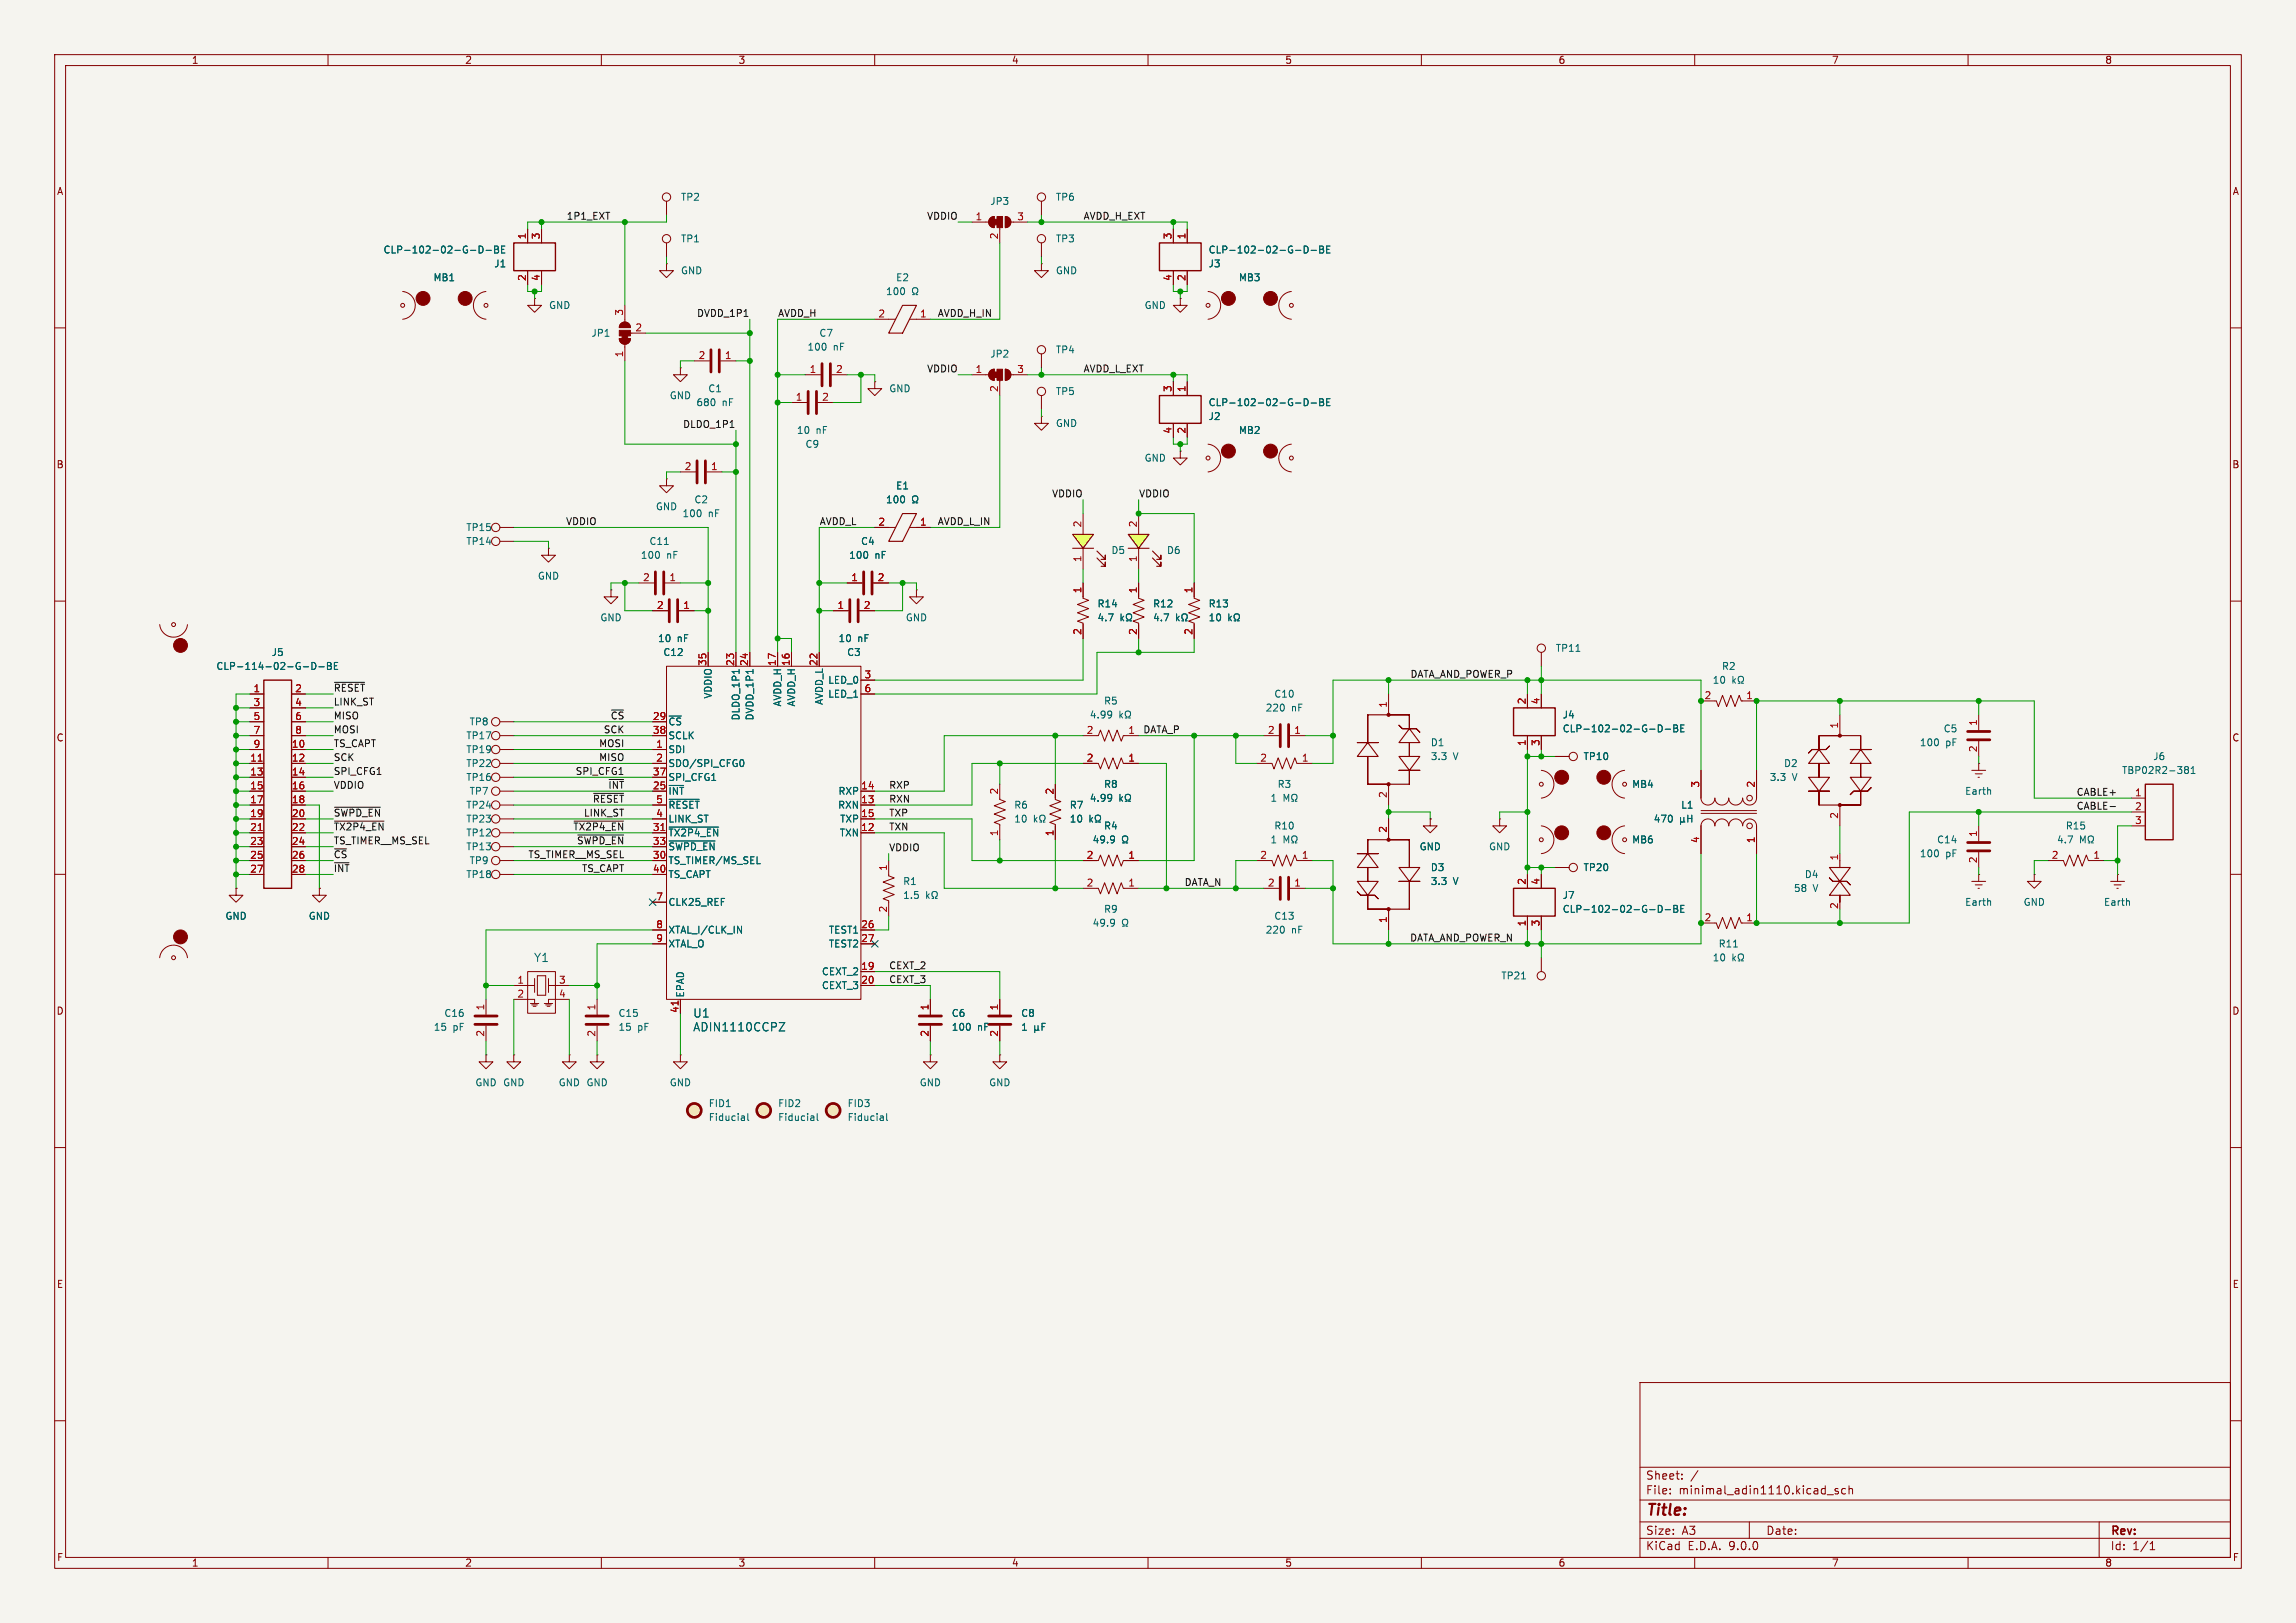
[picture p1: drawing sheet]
<svg xmlns="http://www.w3.org/2000/svg" width="420mm" height="297mm" viewBox="0 0 420 297" stroke-linecap="round" stroke-linejoin="round" font-family="sans-serif">
<defs><g id="words">
<text font-size="2.8" fill="#840000" x="301" y="277.9">Title:</text>
<g font-size="2.1" fill="#006464">
<text x="97.6" y="176.3">Y1</text>
<text x="126.7" y="186.4">U1</text>
<text x="126.7" y="189">ADIN1110CCPZ</text>
</g>
<g font-size="2.1" fill="#840000">
<text x="301" y="273.7">File:</text>
<text x="301" y="271">Sheet:</text>
<text x="307.1" y="273.7">minimal_adin1110.kicad_sch</text>
<text x="301" y="281.1">Size:</text>
<text x="307.6" y="281.1">A3</text>
<text x="323" y="281.1">Date:</text>
<text x="386" y="281.3">Rev:</text>
<text x="301" y="283.9">KiCad</text>
<text x="308.7" y="283.9">E.D.A.</text>
<text x="316.3" y="283.9">9.0.0</text>
<text x="386" y="283.9">Id:</text>
<text x="390.1" y="283.9">1/1</text>
</g>
<g font-size="1.8" fill="#840000">
<text x="35" y="11.9">1</text>
<text x="85" y="11.9">2</text>
<text x="135" y="11.9">3</text>
<text x="185" y="11.9">4</text>
<text x="235" y="11.9">5</text>
<text x="285" y="11.9">6</text>
<text x="335" y="11.9">7</text>
<text x="385" y="11.9">8</text>
<text x="10.3" y="35.9">A</text>
<text x="408.3" y="35.9">A</text>
<text x="10.3" y="85.9">B</text>
<text x="408.2" y="85.9">B</text>
<text x="10.3" y="135.9">C</text>
<text x="408.2" y="135.9">C</text>
<text x="10.3" y="185.9">D</text>
<text x="408.2" y="185.9">D</text>
<text x="10.3" y="235.9">E</text>
<text x="408.3" y="235.9">E</text>
<text x="10.3" y="285.9">F</text>
<text x="35" y="286.9">1</text>
<text x="85" y="286.9">2</text>
<text x="135" y="286.9">3</text>
<text x="185" y="286.9">4</text>
<text x="235" y="286.9">5</text>
<text x="285" y="286.9">6</text>
<text x="335" y="286.9">7</text>
<text x="385" y="286.9">8</text>
<text x="408.3" y="285.9">F</text>
</g>
<g font-size="1.8" fill="#0f0f0f">
<text x="103.6" y="40.3">1P1_EXT</text>
<text x="169.5" y="40.3">VDDIO</text>
<text x="198.1" y="40.3">AVDD_H_EXT</text>
<text x="127.4" y="58.1">DVDD_1P1</text>
<text x="142.2" y="58.1">AVDD_H</text>
<text x="171.4" y="58.1">AVDD_H_IN</text>
<text x="169.5" y="68.2">VDDIO</text>
<text x="198.1" y="68.2">AVDD_L_EXT</text>
<text x="124.9" y="78.4">DLDO_1P1</text>
<text x="192.4" y="91.1">VDDIO</text>
<text x="208.3" y="91.1">VDDIO</text>
<text x="103.5" y="96.2">VDDIO</text>
<text x="149.9" y="96.2">AVDD_L</text>
<text x="171.4" y="96.2">AVDD_L_IN</text>
<text x="257.9" y="124.1">DATA_AND_POWER_P</text>
<text x="61" y="129.2">LINK_ST</text>
<text x="61" y="126.7">~{RESET}</text>
<text x="61" y="131.7">MISO</text>
<text x="111.6" y="131.7">~{CS}</text>
<text x="61" y="134.3">MOSI</text>
<text x="61" y="136.8">TS_CAPT</text>
<text x="109.5" y="136.8">MOSI</text>
<text x="110.3" y="134.3">SCK</text>
<text x="209" y="134.3">DATA_P</text>
<text x="61" y="139.4">SCK</text>
<text x="61" y="141.9">SPI_CFG1</text>
<text x="105.2" y="141.9">SPI_CFG1</text>
<text x="109.5" y="139.4">MISO</text>
<text x="61" y="144.4">VDDIO</text>
<text x="61" y="149.5">~{SWPD_EN}</text>
<text x="106.7" y="149.5">LINK_ST</text>
<text x="108.4" y="147">~{RESET}</text>
<text x="111.2" y="144.4">~{INT}</text>
<text x="162.6" y="144.4">RXP</text>
<text x="162.6" y="147">RXN</text>
<text x="162.6" y="149.5">TXP</text>
<text x="379.8" y="145.7">CABLE+</text>
<text x="379.8" y="148.2">CABLE-</text>
<text x="61" y="152.1">~{TX2P4_EN}</text>
<text x="61" y="154.6">TS_TIMER__MS_SEL</text>
<text x="104.8" y="152.1">~{TX2P4_EN}</text>
<text x="105.4" y="154.6">~{SWPD_EN}</text>
<text x="162.6" y="152.1">TXN</text>
<text x="162.6" y="155.9">VDDIO</text>
<text x="61" y="157.1">~{CS}</text>
<text x="61" y="159.7">~{INT}</text>
<text x="96.6" y="157.1">TS_TIMER__MS_SEL</text>
<text x="106.4" y="159.7">TS_CAPT</text>
<text x="216.6" y="162.2">DATA_N</text>
<text x="257.8" y="172.4">DATA_AND_POWER_N</text>
<text x="162.6" y="177.5">CEXT_2</text>
<text x="162.6" y="180">CEXT_3</text>
</g>
<g font-size="1.8" fill="#006464">
<text x="124.5" y="36.9">TP2</text>
<text x="181.1" y="37.7">JP3</text>
<text x="193" y="36.9">TP6</text>
<text x="70.1" y="46.6">CLP-102-02-G-D-BE</text>
<text x="124.5" y="44.6">TP1</text>
<text x="193" y="44.6">TP3</text>
<text x="221" y="46.6">CLP-102-02-G-D-BE</text>
<text x="79.2" y="51.7">MB1</text>
<text x="90.3" y="49.1">J1</text>
<text x="124.5" y="50.4">GND</text>
<text x="163.8" y="51.7">E2</text>
<text x="193" y="50.4">GND</text>
<text x="221" y="49.1">J3</text>
<text x="226.5" y="51.7">MB3</text>
<text x="100.3" y="56.7">GND</text>
<text x="162" y="54.2">100</text>
<text x="209.3" y="56.7">GND</text>
<text x="108.1" y="61.8">JP1</text>
<text x="147.6" y="64.4">100</text>
<text x="149.8" y="61.8">C7</text>
<text x="152.4" y="64.4">nF</text>
<text x="181.1" y="65.6">JP2</text>
<text x="193" y="64.9">TP4</text>
<text x="129.5" y="72">C1</text>
<text x="162.6" y="72">GND</text>
<text x="122.4" y="73.3">GND</text>
<text x="127.3" y="74.5">680</text>
<text x="132.1" y="74.5">nF</text>
<text x="193" y="72.5">TP5</text>
<text x="221" y="77.1">J2</text>
<text x="221" y="74.5">CLP-102-02-G-D-BE</text>
<text x="145.7" y="79.6">10</text>
<text x="147.2" y="82.1">C9</text>
<text x="149.3" y="79.6">nF</text>
<text x="193" y="78.3">GND</text>
<text x="226.5" y="79.6">MB2</text>
<text x="163.8" y="89.8">E1</text>
<text x="209.3" y="84.7">GND</text>
<text x="119.9" y="93.6">GND</text>
<text x="124.8" y="94.8">100</text>
<text x="126.9" y="92.3">C2</text>
<text x="129.6" y="94.8">nF</text>
<text x="162" y="92.3">100</text>
<text x="85.2" y="99.9">TP14</text>
<text x="85.2" y="97.4">TP15</text>
<text x="118.7" y="99.9">C11</text>
<text x="157.4" y="99.9">C4</text>
<text x="203.2" y="101.6">D5</text>
<text x="213.4" y="101.6">D6</text>
<text x="98.3" y="106.3">GND</text>
<text x="117.1" y="102.5">100</text>
<text x="121.9" y="102.5">nF</text>
<text x="155.2" y="102.5">100</text>
<text x="160" y="102.5">nF</text>
<text x="109.7" y="113.9">GND</text>
<text x="165.6" y="113.9">GND</text>
<text x="200.7" y="113.9">4.7</text>
<text x="200.7" y="111.4">R14</text>
<text x="210.8" y="111.4">R12</text>
<text x="221" y="111.4">R13</text>
<text x="120.3" y="117.7">10</text>
<text x="123.9" y="117.7">nF</text>
<text x="153.3" y="117.7">10</text>
<text x="156.9" y="117.7">nF</text>
<text x="284.5" y="119.5">TP11</text>
<text x="39.5" y="122.8">CLP-114-02-G-D-BE</text>
<text x="49.6" y="120.2">J5</text>
<text x="121.2" y="120.2">C12</text>
<text x="151.4" y="125.3">LED_0</text>
<text x="154.9" y="120.2">C3</text>
<text x="313.2" y="125.3">10</text>
<text x="314.9" y="122.8">R2</text>
<text x="130.4" y="127.9" transform="rotate(-90 130.4 127.9)">VDDIO</text>
<text x="135.5" y="131.9" transform="rotate(-90 135.5 131.9)">DLDO_1P1</text>
<text x="138" y="131.9" transform="rotate(-90 138 131.9)">DVDD_1P1</text>
<text x="143.1" y="129.4" transform="rotate(-90 143.1 129.4)">AVDD_H</text>
<text x="145.6" y="129.4" transform="rotate(-90 145.6 129.4)">AVDD_H</text>
<text x="150.7" y="129.1" transform="rotate(-90 150.7 129.1)">AVDD_L</text>
<text x="151.4" y="127.9">LED_1</text>
<text x="199.3" y="131.7">4.99</text>
<text x="201.9" y="129.1">R5</text>
<text x="231.4" y="130.4">220</text>
<text x="233" y="127.9">C10</text>
<text x="236.2" y="130.4">nF</text>
<text x="285.8" y="131.7">J4</text>
<text x="85.2" y="135.5">TP17</text>
<text x="85.8" y="132.9">TP8</text>
<text x="122.2" y="132.9">~{CS}</text>
<text x="122.2" y="135.5">SCLK</text>
<text x="261.6" y="136.8">D1</text>
<text x="285.8" y="134.2">CLP-102-02-G-D-BE</text>
<text x="351.1" y="136.8">100</text>
<text x="355.4" y="134.2">C5</text>
<text x="355.9" y="136.8">pF</text>
<text x="85.2" y="138">TP19</text>
<text x="85.2" y="143.1">TP16</text>
<text x="85.2" y="140.6">TP22</text>
<text x="122.2" y="138">SDI</text>
<text x="122.2" y="140.6">SDO/SPI_CFG0</text>
<text x="122.2" y="143.1">SPI_CFG1</text>
<text x="261.6" y="139.3">3.3</text>
<text x="265.8" y="139.3">V</text>
<text x="289.6" y="139.3">TP10</text>
<text x="323.6" y="143.1">3.3</text>
<text x="326.2" y="140.6">D2</text>
<text x="327.8" y="143.1">V</text>
<text x="388.1" y="141.8">TBP02R2-381</text>
<text x="393.8" y="139.3">J6</text>
<text x="85.2" y="148.2">TP24</text>
<text x="85.8" y="145.6">TP7</text>
<text x="122.2" y="145.6">~{INT}</text>
<text x="122.2" y="148.2">~{RESET}</text>
<text x="153.2" y="148.2">RXN</text>
<text x="153.3" y="145.6">RXP</text>
<text x="185.4" y="148.2">R6</text>
<text x="195.6" y="148.2">R7</text>
<text x="199.3" y="146.9">4.99</text>
<text x="201.9" y="144.4">R8</text>
<text x="232.3" y="146.9">1</text>
<text x="233.6" y="144.4">R3</text>
<text x="298.5" y="144.4">MB4</text>
<text x="307.4" y="148.2">L1</text>
<text x="359.4" y="145.6">Earth</text>
<text x="85.2" y="155.8">TP13</text>
<text x="85.2" y="153.3">TP12</text>
<text x="85.2" y="150.7">TP23</text>
<text x="122.2" y="150.7">LINK_ST</text>
<text x="122.2" y="153.3">~{TX2P4_EN}</text>
<text x="122.2" y="155.8">~{SWPD_EN}</text>
<text x="153.5" y="153.3">TXN</text>
<text x="153.6" y="150.7">TXP</text>
<text x="185.4" y="150.7">10</text>
<text x="195.6" y="150.7">10</text>
<text x="199.8" y="154.5">49.9</text>
<text x="201.9" y="152">R4</text>
<text x="232.3" y="154.5">1</text>
<text x="233" y="152">R10</text>
<text x="259.6" y="155.8">GND</text>
<text x="272.3" y="155.8">GND</text>
<text x="298.5" y="154.5">MB6</text>
<text x="302.4" y="150.7">470</text>
<text x="354.2" y="154.5">C14</text>
<text x="376.2" y="154.5">4.7</text>
<text x="377.8" y="152">R15</text>
<text x="85.2" y="160.9">TP18</text>
<text x="85.8" y="158.3">TP9</text>
<text x="122.2" y="158.3">TS_TIMER/MS_SEL</text>
<text x="122.2" y="160.9">TS_CAPT</text>
<text x="261.6" y="159.6">D3</text>
<text x="289.6" y="159.6">TP20</text>
<text x="330" y="160.9">D4</text>
<text x="351.1" y="157.1">100</text>
<text x="355.9" y="157.1">pF</text>
<text x="122.2" y="166">CLK25_REF</text>
<text x="165.1" y="162.2">R1</text>
<text x="165.1" y="164.7">1.5</text>
<text x="201.9" y="167.2">R9</text>
<text x="261.6" y="162.2">3.3</text>
<text x="265.8" y="162.2">V</text>
<text x="285.8" y="164.7">J7</text>
<text x="285.8" y="167.2">CLP-102-02-G-D-BE</text>
<text x="328.1" y="163.4">58</text>
<text x="331.6" y="163.4">V</text>
<text x="359.4" y="166">Earth</text>
<text x="370.1" y="166">GND</text>
<text x="384.8" y="166">Earth</text>
<text x="41.1" y="168.5">GND</text>
<text x="56.4" y="168.5">GND</text>
<text x="122.2" y="171">XTAL_I/CLK_IN</text>
<text x="122.2" y="173.6">XTAL_O</text>
<text x="151.5" y="171">TEST1</text>
<text x="151.5" y="173.6">TEST2</text>
<text x="199.8" y="169.8">49.9</text>
<text x="231.4" y="171">220</text>
<text x="233" y="168.5">C13</text>
<text x="236.2" y="171">nF</text>
<text x="314.3" y="173.6">R11</text>
<text x="150.2" y="178.7">CEXT_2</text>
<text x="274.5" y="179.4">TP21</text>
<text x="313.2" y="176.1">10</text>
<text x="125.3" y="182.6" transform="rotate(-90 125.3 182.6)">EPAD</text>
<text x="150.2" y="181.2">CEXT_3</text>
<text x="79.3" y="188.8">15</text>
<text x="81.2" y="186.3">C16</text>
<text x="82.8" y="188.8">pF</text>
<text x="113" y="186.3">C15</text>
<text x="113" y="188.8">15</text>
<text x="116.6" y="188.8">pF</text>
<text x="174" y="186.3">C6</text>
<text x="174" y="188.8">100</text>
<text x="178.8" y="188.8">nF</text>
<text x="186.7" y="186.3">C8</text>
<text x="186.7" y="188.8">1</text>
<text x="86.9" y="199">GND GND</text>
<text x="102.1" y="199">GND GND</text>
<text x="122.4" y="199">GND</text>
<text x="129.5" y="202.8">FID1</text>
<text x="142.2" y="202.8">FID2</text>
<text x="154.9" y="202.8">FID3</text>
<text x="168.1" y="199">GND</text>
<text x="180.8" y="199">GND</text>
<text x="129.5" y="205.3">Fiducial</text>
<text x="142.2" y="205.3">Fiducial</text>
<text x="154.9" y="205.3">Fiducial</text>
</g>
<g font-size="1.8" fill="#a90000">
<text x="178.4" y="40.4">1</text>
<text x="186" y="40.4">3</text>
<text x="96.3" y="43.9" transform="rotate(-90 96.3 43.9)">1</text>
<text x="98.8" y="43.9" transform="rotate(-90 98.8 43.9)">3</text>
<text x="182.6" y="43.9" transform="rotate(-90 182.6 43.9)">2</text>
<text x="214.4" y="43.9" transform="rotate(-90 214.4 43.9)">3</text>
<text x="216.9" y="43.9" transform="rotate(-90 216.9 43.9)">1</text>
<text x="96.3" y="51.5" transform="rotate(-90 96.3 51.5)">2</text>
<text x="98.8" y="51.5" transform="rotate(-90 98.8 51.5)">4</text>
<text x="214.4" y="51.5" transform="rotate(-90 214.4 51.5)">4</text>
<text x="216.9" y="51.5" transform="rotate(-90 216.9 51.5)">2</text>
<text x="114" y="57.9" transform="rotate(-90 114 57.9)">3</text>
<text x="160.6" y="58.2">2</text>
<text x="168.2" y="58.2">1</text>
<text x="114" y="65.5" transform="rotate(-90 114 65.5)">1</text>
<text x="116.1" y="60.7">2</text>
<text x="127.7" y="65.8">2</text>
<text x="132.5" y="65.8">1</text>
<text x="148" y="68.3">1</text>
<text x="152.8" y="68.3">2</text>
<text x="178.4" y="68.3">1</text>
<text x="182.6" y="71.8" transform="rotate(-90 182.6 71.8)">2</text>
<text x="186" y="68.3">3</text>
<text x="214.4" y="71.8" transform="rotate(-90 214.4 71.8)">3</text>
<text x="216.9" y="71.8" transform="rotate(-90 216.9 71.8)">1</text>
<text x="145.5" y="73.4">1</text>
<text x="150.3" y="73.4">2</text>
<text x="214.4" y="79.4" transform="rotate(-90 214.4 79.4)">4</text>
<text x="216.9" y="79.4" transform="rotate(-90 216.9 79.4)">2</text>
<text x="125.2" y="86.1">2</text>
<text x="130" y="86.1">1</text>
<text x="160.6" y="96.3">2</text>
<text x="168.2" y="96.3">1</text>
<text x="197.9" y="96.6" transform="rotate(-90 197.9 96.6)">2</text>
<text x="208" y="96.6" transform="rotate(-90 208 96.6)">2</text>
<text x="117.5" y="106.4">2</text>
<text x="122.4" y="106.4">1</text>
<text x="155.6" y="106.4">1</text>
<text x="160.5" y="106.4">2</text>
<text x="197.9" y="102.9" transform="rotate(-90 197.9 102.9)">1</text>
<text x="208" y="102.9" transform="rotate(-90 208 102.9)">1</text>
<text x="120.1" y="111.5">2</text>
<text x="124.9" y="111.5">1</text>
<text x="153.1" y="111.5">1</text>
<text x="157.9" y="111.5">2</text>
<text x="197.9" y="108.7" transform="rotate(-90 197.9 108.7)">1</text>
<text x="208" y="108.7" transform="rotate(-90 208 108.7)">1</text>
<text x="218.2" y="108.7" transform="rotate(-90 218.2 108.7)">1</text>
<text x="197.9" y="116.3" transform="rotate(-90 197.9 116.3)">2</text>
<text x="208" y="116.3" transform="rotate(-90 208 116.3)">2</text>
<text x="218.2" y="116.3" transform="rotate(-90 218.2 116.3)">2</text>
<text x="129.3" y="122" transform="rotate(-90 129.3 122)">35</text>
<text x="134.4" y="122" transform="rotate(-90 134.4 122)">23</text>
<text x="136.9" y="122" transform="rotate(-90 136.9 122)">24</text>
<text x="142" y="122" transform="rotate(-90 142 122)">17</text>
<text x="144.5" y="122" transform="rotate(-90 144.5 122)">16</text>
<text x="149.6" y="122" transform="rotate(-90 149.6 122)">22</text>
<text x="158" y="124.2">3</text>
<text x="46.3" y="126.7">1</text>
<text x="46.3" y="129.3">3</text>
<text x="46.3" y="131.8">5</text>
<text x="53.9" y="126.7">2</text>
<text x="53.9" y="129.3">4</text>
<text x="53.9" y="131.8">6</text>
<text x="119.3" y="131.8">29</text>
<text x="158" y="126.7">6</text>
<text x="253.7" y="129.6" transform="rotate(-90 253.7 129.6)">1</text>
<text x="279.1" y="129" transform="rotate(-90 279.1 129)">2</text>
<text x="281.7" y="129" transform="rotate(-90 281.7 129)">4</text>
<text x="311.7" y="128">2</text>
<text x="319.3" y="128">1</text>
<text x="46.3" y="134.4">7</text>
<text x="46.3" y="136.9">9</text>
<text x="53.3" y="136.9">10</text>
<text x="53.9" y="134.4">8</text>
<text x="119.3" y="134.4">38</text>
<text x="119.9" y="136.9">1</text>
<text x="198.7" y="134.4">2</text>
<text x="206.3" y="134.4">1</text>
<text x="231.8" y="134.4">2</text>
<text x="236.7" y="134.4">1</text>
<text x="279.1" y="136.6" transform="rotate(-90 279.1 136.6)">1</text>
<text x="281.7" y="136.6" transform="rotate(-90 281.7 136.6)">3</text>
<text x="336.3" y="133.4" transform="rotate(-90 336.3 133.4)">1</text>
<text x="361.7" y="137.7" transform="rotate(-90 361.7 137.7)">2</text>
<text x="361.7" y="132.9" transform="rotate(-90 361.7 132.9)">1</text>
<text x="45.7" y="139.4">11</text>
<text x="45.7" y="142">13</text>
<text x="53.3" y="139.4">12</text>
<text x="53.3" y="142">14</text>
<text x="119.3" y="142">37</text>
<text x="119.9" y="139.4">2</text>
<text x="198.7" y="139.4">2</text>
<text x="206.3" y="139.4">1</text>
<text x="230.4" y="139.4">2</text>
<text x="238.1" y="139.4">1</text>
<text x="45.7" y="144.5">15</text>
<text x="45.7" y="147.1">17</text>
<text x="45.7" y="149.6">19</text>
<text x="53.3" y="144.5">16</text>
<text x="53.3" y="147.1">18</text>
<text x="53.3" y="149.6">20</text>
<text x="119.3" y="144.5">25</text>
<text x="119.9" y="147.1">5</text>
<text x="119.9" y="149.6">4</text>
<text x="157.4" y="144.5">14</text>
<text x="157.4" y="147.1">13</text>
<text x="157.4" y="149.6">15</text>
<text x="182.6" y="145.5" transform="rotate(-90 182.6 145.5)">2</text>
<text x="192.8" y="145.5" transform="rotate(-90 192.8 145.5)">2</text>
<text x="253.7" y="146.1" transform="rotate(-90 253.7 146.1)">2</text>
<text x="310.9" y="144.2" transform="rotate(-90 310.9 144.2)">3</text>
<text x="321.1" y="144.2" transform="rotate(-90 321.1 144.2)">2</text>
<text x="336.3" y="149.9" transform="rotate(-90 336.3 149.9)">2</text>
<text x="390.5" y="145.8">1</text>
<text x="390.5" y="148.3">2</text>
<text x="45.7" y="152.1">21</text>
<text x="45.7" y="154.7">23</text>
<text x="53.3" y="152.1">22</text>
<text x="53.3" y="154.7">24</text>
<text x="119.3" y="152.1">31</text>
<text x="119.3" y="154.7">33</text>
<text x="157.4" y="152.1">12</text>
<text x="182.6" y="153.1" transform="rotate(-90 182.6 153.1)">1</text>
<text x="192.8" y="153.1" transform="rotate(-90 192.8 153.1)">1</text>
<text x="253.7" y="152.5" transform="rotate(-90 253.7 152.5)">2</text>
<text x="310.9" y="154.4" transform="rotate(-90 310.9 154.4)">4</text>
<text x="321.1" y="154.4" transform="rotate(-90 321.1 154.4)">1</text>
<text x="361.7" y="153.2" transform="rotate(-90 361.7 153.2)">1</text>
<text x="390.5" y="150.9">3</text>
<text x="45.7" y="157.2">25</text>
<text x="45.7" y="159.8">27</text>
<text x="53.3" y="157.2">26</text>
<text x="53.3" y="159.8">28</text>
<text x="119.3" y="157.2">30</text>
<text x="119.3" y="159.8">40</text>
<text x="162.3" y="159.5" transform="rotate(-90 162.3 159.5)">1</text>
<text x="198.7" y="157.2">2</text>
<text x="206.3" y="157.2">1</text>
<text x="230.4" y="157.2">2</text>
<text x="238.1" y="157.2">1</text>
<text x="279.1" y="162" transform="rotate(-90 279.1 162)">2</text>
<text x="281.7" y="162" transform="rotate(-90 281.7 162)">4</text>
<text x="336.3" y="157.6" transform="rotate(-90 336.3 157.6)">1</text>
<text x="361.7" y="158.1" transform="rotate(-90 361.7 158.1)">2</text>
<text x="375.2" y="157.2">2</text>
<text x="382.8" y="157.2">1</text>
<text x="119.9" y="164.8">7</text>
<text x="162.3" y="167.1" transform="rotate(-90 162.3 167.1)">2</text>
<text x="198.7" y="162.3">2</text>
<text x="206.3" y="162.3">1</text>
<text x="231.8" y="162.3">2</text>
<text x="236.7" y="162.3">1</text>
<text x="336.3" y="166.4" transform="rotate(-90 336.3 166.4)">2</text>
<text x="119.9" y="169.9">8</text>
<text x="119.9" y="172.5">9</text>
<text x="157.4" y="169.9">26</text>
<text x="157.4" y="172.5">27</text>
<text x="253.7" y="169" transform="rotate(-90 253.7 169)">1</text>
<text x="279.1" y="169.6" transform="rotate(-90 279.1 169.6)">1</text>
<text x="281.7" y="169.6" transform="rotate(-90 281.7 169.6)">3</text>
<text x="311.7" y="168.7">2</text>
<text x="319.3" y="168.7">1</text>
<text x="157.4" y="177.5">19</text>
<text x="88.6" y="185" transform="rotate(-90 88.6 185)">1</text>
<text x="94.5" y="180.1">1</text>
<text x="94.5" y="182.6">2</text>
<text x="102.2" y="180.1">3</text>
<text x="102.2" y="182.6">4</text>
<text x="109" y="185" transform="rotate(-90 109 185)">1</text>
<text x="124.2" y="185.5" transform="rotate(-90 124.2 185.5)">41</text>
<text x="157.4" y="180.1">20</text>
<text x="169.9" y="185" transform="rotate(-90 169.9 185)">1</text>
<text x="182.6" y="185" transform="rotate(-90 182.6 185)">1</text>
<text x="88.6" y="189.8" transform="rotate(-90 88.6 189.8)">2</text>
<text x="109" y="189.8" transform="rotate(-90 109 189.8)">2</text>
<text x="169.9" y="189.8" transform="rotate(-90 169.9 189.8)">2</text>
<text x="182.6" y="189.8" transform="rotate(-90 182.6 189.8)">2</text>
</g>
</g></defs>
<path d="M0 0h420v297h-420z" fill="#f5f4ef" stroke="#f5f4ef" stroke-width=".18"/>
<g fill="none" stroke="#840000" stroke-width=".18">
<path d="M10 10h400v277h-400zM12 12h396v273h-396zM60 10v2M110 10v2M160 10v2M210 10v2M260 10v2M310 10v2M360 10v2M181.1 39.9l.8-.3v2.1a1.02 1.02 0 0 1-1-.7 1.02 1.02 0 0 1 .2-1.1zM183.9 39.6a1.02 1.02 0 0 1 1 1 1.02 1.02 0 0 1-1 1.1zM190.5 36.8v2.6"/>
<path d="M73.7 53.3a2.55 2.55 0 0 1 2.3 2.6 2.55 2.55 0 0 1-2.3 2.5M88.9 53.3a2.55 2.55 0 0 0-2.3 2.6 2.55 2.55 0 0 0 2.3 2.5M96.5 41.9v2.6M96.5 49.5v2.6M97.8 54.6v1.3h-1.3l1.3 1.3 1.3-1.3h-1.3M97.8 54.6h.1M99.1 41.9v2.6M99.1 49.5v2.6M113.6 59.2a1.02 1.02 0 0 1 1.1-.2 1.02 1.02 0 0 1 .6 .9h-2zM114.3 55.9v3M160 58.4h3.8M166.4 58.4h3.8"/>
<path d="M177.8 40.6h3M182.9 41.7v2.8M184.9 40.6h3.1M10 60h2M113.3 62h2a1.02 1.02 0 0 1-1 1 1.02 1.02 0 0 1-1-1zM114.3 63v3M115.3 61h2.8M124.5 67.3v1.3h1.2l-1.2 1.3-1.3-1.3h1.3M124.5 67.3h.1M144.8 73.7h2.8M147.3 68.6h2.8M149.6 73.7h2.8"/>
<path d="M152.1 68.6h2.8M160 69.9v1.2h-1.3l1.3 1.3 1.3-1.3h-1.3M160 69.9h.1M177.8 68.6h3M181.1 67.9l.8-.3v2a1.02 1.02 0 0 1-1-.6 1.02 1.02 0 0 1 .2-1.1zM182.9 69.6v2.8M183.9 67.6a1.02 1.02 0 0 1 1 1 1.02 1.02 0 0 1-1 1zM184.9 68.6h3.1M408 60h2M91.4 99.1h2.6M91.4 96.5h2.6M121.9 87.6v1.3h1.3l-1.3 1.3-1.3-1.3h1.3"/>
<path d="M121.9 87.6h.1M124.5 86.4h2.8M129.3 86.4h2.8M10 110h2M100.3 100.3v1.3h1.3l-1.3 1.3-1.2-1.3h1.2M100.3 100.3h.1M111.8 108v1.2h1.2l-1.2 1.3-1.3-1.3h1.3M111.8 108h.1M116.8 106.7h2.8M119.4 111.8h2.8M121.7 106.7h2.8M124.2 111.8h2.8"/>
<path d="M129.5 119.4v2.5M134.6 119.4v2.5M137.2 119.4v2.5M142.2 119.4v2.5M144.8 119.4v2.5M149.9 119.4v2.5M152.4 111.8h2.8M154.9 106.7h2.8M157.2 111.8h2.8M159.8 106.7h2.8M167.6 108v1.2h-1.2l1.2 1.3 1.3-1.3h-1.3M167.6 108h.1"/>
<path d="M198.1 106.7v2.8l1 .4-2 .7 2 .8-2 .7 2 .8-2 .8 1 .3v2.8M281.9 119.4v2.5M408 110h2M91.4 132.1h2.6M119.4 139.7h2.5M119.4 134.6h2.5M119.4 132.1h2.5M119.4 137.2h2.5M121.9 121.9h35.6v61h-35.6zM157.5 124.5h2.5M157.5 127h2.5M198.1 139.7h2.8l.4 1 .8-2 .7 2 .8-2 .7 2 .8-2 .4 1h2.8"/>
<path d="M198.1 134.6h2.8l.4-1 .8 2 .7-2 .8 2 .7-2 .8 2 .4-1h2.8M279.4 127v2.5M279.4 134.6v2.6M281.9 127v2.5M281.9 134.6v2.6M284.5 138.4h2.5M311.1 128.3h2.8l.4 1 .8-2 .7 2 .8-2 .8 2 .7-2 .4 1h2.8M10 160h2M91.4 154.9h2.6M91.4 152.4h2.6M91.4 144.8h2.6M91.4 149.9h2.6"/>
<path d="M91.4 147.3h2.6M91.4 157.5h2.6M119.4 154.9h2.5M119.4 152.4h2.5M119.4 144.8h2.5M119.4 149.9h2.5M119.4 147.3h2.5M119.4 142.2h2.5M119.4 157.5h2.5M157.5 152.4h2.5M157.5 144.8h2.5M157.5 149.9h2.5"/>
<path d="M157.5 147.3h2.5M182.9 143.5v2.8l1 .4-2 .7 2 .8-2 .8 2 .7-2 .8 1 .4v2.8M193 143.5v2.8l1.1 .4-2.1 .7 2.1 .8-2.1 .8 2.1 .7-2.1 .8 1 .4v2.8M198.1 157.5h2.8l.4-1 .8 2 .7-2 .8 2 .7-2 .8 2 .4-1h2.8M281.9 141a2.55 2.55 0 0 1 2.3 2.5 2.55 2.55 0 0 1-2.3 2.6M281.9 151.1a2.55 2.55 0 0 1 2.3 2.6 2.55 2.55 0 0 1-2.3 2.5M284.5 158.8h2.5M297.2 141a2.55 2.55 0 0 0-2.3 2.5 2.55 2.55 0 0 0 2.3 2.6M297.2 151.1a2.55 2.55 0 0 0-2.3 2.6 2.55 2.55 0 0 0 2.3 2.5M311.1 156.2v-5.1a1.27 1.27 0 0 1 1.3-1.2 1.27 1.27 0 0 1 1.3 1.2 1.27 1.27 0 0 1 1.3-1.2 1.27 1.27 0 0 1 1.2 1.2 1.27 1.27 0 0 1 1.3-1.2 1.27 1.27 0 0 1 1.3 1.2 1.27 1.27 0 0 1 1.2-1.2 1.27 1.27 0 0 1 1.3 1.2v5.1M311.1 141v5.1a1.27 1.27 0 0 0 1.3 1.2 1.27 1.27 0 0 0 1.3-1.2 1.27 1.27 0 0 0 1.3 1.2 1.27 1.27 0 0 0 1.2-1.2 1.27 1.27 0 0 0 1.3 1.2 1.27 1.27 0 0 0 1.3-1.2 1.27 1.27 0 0 0 1.2 1.2 1.27 1.27 0 0 0 1.3-1.2v-5.1M311.1 148.8h10.2"/>
<path d="M311.1 148.3h10.2M408 160h2M91.4 160h2.6M96.5 177.8h5.1v7.6h-5.1zM97.8 179.1v2.5M98.3 178.6h1.5v3.5h-1.5zM100.3 179.1v2.5M119.4 160h2.5M119.4 165.1h2.5M119.4 170.2h2.5M119.4 172.7h2.5M157.5 170.2h2.5"/>
<path d="M157.5 172.7h2.5M157.5 177.8h2.5M198.1 162.6h2.8l.4 1 .8-2.1 .7 2.1 .8-2.1 .7 2.1 .8-2.1 .4 1.1h2.8M279.4 160v2.6M279.4 167.6v2.6M281.9 160v2.6M281.9 167.6v2.6M281.9 175.3v2.5M311.1 168.9h2.8l.4 1 .8-2 .7 2 .8-2 .8 2 .7-2 .4 1h2.8M88.9 193v1.3h1.3l-1.3 1.3-1.3-1.3h1.3M88.9 193h.1M88.9 182.9v2.8"/>
<path d="M88.9 187.7v2.8M94 193v1.3h1.2l-1.2 1.3-1.3-1.3h1.3M94 193h.1M94 182.9h3.8v.7M94 180.3h3.8M97 183.6h1.6M97.3 183.9h1M97.5 184.2h.5M99.6 183.6h1.5M99.8 183.9h1M100.1 184.2h.5M100.3 180.3h3.8"/>
<path d="M104.1 193v1.3h1.3l-1.3 1.3-1.2-1.3h1.2M104.1 193h.1M104.1 182.9h-3.8v.7M109.2 182.9v2.8M109.2 187.7v2.8M124.5 182.9v2.5M157.5 180.3h2.5M182.9 182.9v2.8M182.9 187.7v2.8M10 210h2M408 210h2M300 253h108v32h-108z"/>
<path d="M10 260h2M300 278.5h108M300 274.5h108M300 268.5h108M305.5 273.2v.2M305.5 272.5v.1M307.7 270.5v.2M307.7 269.8v.1M310.6 269.1l-1.3 1.9M320 278.5v3M334.2 273.5h1.2M336.2 272.5l-.3-.1-.2 .2v.2l.5 .2v.3h-.5"/>
<path d="M337.6 272.5l-.4-.1-.3 .3v.4l.1 .2h.6M338.2 272.5l.2-.1 .4 .1 .1 .9M338.2 271.9v1.5M384 278.5v6.5M408 260h2M60 285v2M110 285v2M160 285v2M210 285v2M260 285v2M300 281.5h108M310 285v2"/>
<path d="M360 285v2M393.3 283.6h.9M393.3 282.5l.4-.4v1.5"/>
<circle cx="190.5" cy="36.1" r=".76"/>
<circle cx="73.7" cy="55.9" r=".36"/>
<circle cx="88.9" cy="55.9" r=".36"/>
<circle cx="90.7" cy="96.5" r=".76"/>
<circle cx="90.7" cy="99.1" r=".76"/>
<circle cx="281.9" cy="118.6" r=".76"/>
<circle cx="90.7" cy="132.1" r=".76"/>
<circle cx="287.8" cy="138.4" r=".76"/>
<circle cx="90.7" cy="149.9" r=".76"/>
<circle cx="90.7" cy="154.9" r=".76"/>
<circle cx="90.7" cy="152.4" r=".76"/>
<circle cx="90.7" cy="147.3" r=".76"/>
<circle cx="90.7" cy="157.5" r=".76"/>
<circle cx="90.7" cy="144.8" r=".76"/>
<circle cx="281.9" cy="143.5" r=".36"/>
<circle cx="281.9" cy="153.7" r=".36"/>
<circle cx="287.8" cy="158.7" r=".76"/>
<circle cx="297.2" cy="153.7" r=".36"/>
<circle cx="297.2" cy="143.5" r=".36"/>
<circle cx="320" cy="146.1" r=".51"/>
<circle cx="320" cy="151.1" r=".51"/>
<circle cx="90.7" cy="160" r=".76"/>
<circle cx="281.9" cy="178.6" r=".76"/>
</g>
<g fill="none" stroke="#006464" stroke-width=".18">
<path d="M86.1 45.8h.9M87.6 45a.64 .64 0 0 1 .8 .7 .64 .64 0 0 1-.8 .6zM88.9 45.8h1M90.5 45h.4l.2 .3-.2 .3 .2 .2 .1 .3-.2 .2h-.5zM90.5 45.6h.4M91.8 45.6h.4M92.4 45h-.6v1.3h.6M166.9 53.9h.3v-.2a.54 .54 0 0 1-.3-.8 .54 .54 0 0 1 .8-.2 .58 .58 0 0 1-.1 1v.2h.3M121.5 99.6h.8M205.1 112.3v1.3M205.2 113.1l.3 .5M205.5 112.8l-.4 .4"/>
<path d="M206 113.6h.3v-.2a.54 .54 0 0 1-.2-.8 .54 .54 0 0 1 .7-.2 .58 .58 0 0 1-.1 1v.2h.3M288.3 119.2h.7M135.2 122.5v.7M135.5 139.1l.1-.1a.68 .68 0 0 1 .5 .6 .68 .68 0 0 1-.5 .7l-.1-.1M137.7 122.5v.7M203.2 130.2l.2 .6-.2 .5M203.4 130.7l-.2 .1M204.9 130.1v1.3M205 130.9l.3 .5M205.3 130.5l-.4 .5M205.8 131.4h.3v-.3a.54 .54 0 0 1-.2-.7 .54 .54 0 0 1 .7-.2 .58 .58 0 0 1-.1 .9v.3h.3M301.8 133.4h.9"/>
<path d="M303.3 132.7a.64 .64 0 0 1 .8 .6 .64 .64 0 0 1-.8 .6zM304.6 133.4h1M306.2 132.7h.4l.2 .2-.2 .4 .2 .1 .1 .3-.2 .2h-.5zM306.2 133.3h.4M307.5 133.3h.4M308.1 132.7h-.6v1.2h.6M317 123.8v1.2M317.1 124.6l.4 .4M317.5 124.2l-.5 .5M318 125h.3v-.2a.54 .54 0 0 1-.3-.7 .54 .54 0 0 1 .7-.3 .58 .58 0 0 1-.1 1v.2h.3M122.4 146.3h5.5M122.4 151.4h9.1"/>
<path d="M122.4 153.9h8.4M138.5 158.1h.6M189.2 149.2v1.2M189.3 150l.4 .4M189.7 149.6l-.5 .5M190.2 150.4h.3v-.2a.54 .54 0 0 1-.3-.7 .54 .54 0 0 1 .8-.3 .58 .58 0 0 1-.1 1v.2h.3M199.4 149.2v1.2M199.5 150l.4 .4M199.9 149.6l-.5 .5M200.3 150.4h.4v-.2a.54 .54 0 0 1-.3-.7 .54 .54 0 0 1 .7-.3 .58 .58 0 0 1-.1 1v.2h.3M203.2 145.4l.2 .7-.2 .4M203.4 145.9l-.2 .2"/>
<path d="M203.7 153l.2 .7-.2 .4M203.9 153.5l-.2 .2M204.9 145.4v1.2M205 146.1l.3 .5M205.3 154.2h.3v-.2a.54 .54 0 0 1-.3-.7 .54 .54 0 0 1 .8-.3 .58 .58 0 0 1-.1 1v.2h.3M205.3 145.8l-.4 .5M205.8 146.6h.3v-.2a.54 .54 0 0 1-.2-.8 .54 .54 0 0 1 .7-.2 .58 .58 0 0 1-.1 1v.2h.3M307.4 150.3l.2 .1h.2l.2-.1M307.4 149.6v1.3M308 150.3l.2 .1M308 149.6v.7M308.7 149.2v1.2"/>
<path d="M308.7 149.8h.8M309.5 149.2v1.2M134.9 169.5l.7 1.3v-1.3M203.7 168.3l.2 .6-.2 .5M203.9 168.8l-.2 .1M205.3 169.5h.3v-.3a.54 .54 0 0 1-.3-.7 .54 .54 0 0 1 .8-.2 .58 .58 0 0 1-.1 .9v.3h.3M278.3 179.1h.7M301.8 166.5h.9M303.3 165.7a.64 .64 0 0 1 .8 .6 .64 .64 0 0 1-.8 .6zM304.6 166.5h1M306.2 165.7h.4l.2 .2-.2 .4 .2 .1 .1 .3-.2 .2h-.5zM306.2 166.3h.4"/>
<path d="M307.5 166.3h.4M308.1 165.7h-.6v1.2h.6M317 174.6v1.2M317.1 175.4l.4 .4M317.1 173.3h.7M317.5 175l-.5 .5M318 175.8h.3v-.2a.54 .54 0 0 1-.3-.7 .54 .54 0 0 1 .7-.3 .58 .58 0 0 1-.1 1v.2h.3M142.5 187.1h1.1l-1.1 1.6h1.1M189.3 187.7v1.3M189.3 188.4l.2 .1h.2l.2-.1M189.9 188.4l.2 .1M189.9 187.7v.7"/>
<path d="M190.6 187.9h.4M191.2 187.3h-.6v1.2"/>
</g>
<g fill="none" stroke="#840000" stroke-width=".51">
<path d="M147.8 71.6v4.1M149.4 71.6v4.1M150.4 66.5v4.1M151.9 66.5v4.1M127.5 84.3v4.1M129 84.3v4.1M119.9 104.6v4.1M121.4 104.6v4.1M122.4 109.7v4.1M124 109.7v4.1M155.4 109.7v4.1M157 109.7v4.1"/>
<path d="M158 104.6v4.1M159.5 104.6v4.1M86.9 185.9h4M86.9 187.5h4M107.2 185.9h4.1M107.2 187.5h4.1M180.8 185.9h4.1M180.8 187.5h4.1"/>
</g>
<g fill="#840000" stroke="#840000" stroke-width=".18">
<path d="M181.6 68.1h1v1h-1z"/>
<path d="M181.1 67.9l.8-.3v2a1.02 1.02 0 0 1-1-.6 1.02 1.02 0 0 1 .2-1.1z"/>
<path d="M182.4 67.6h1v2h-1z"/>
<path d="M183.9 67.6a1.02 1.02 0 0 1 1 1 1.02 1.02 0 0 1-1 1z"/>
<path d="M113.8 61.2h1v1h-1z"/>
<path d="M113.3 62h2a1.02 1.02 0 0 1-1 1 1.02 1.02 0 0 1-1-1z"/>
<path d="M113.3 60.5h2v1h-2z"/>
<path d="M113.6 59.2a1.02 1.02 0 0 1 1.1-.2 1.02 1.02 0 0 1 .6 .9h-2z"/>
<path d="M181.6 40.1h1v1h-1z"/>
<path d="M181.1 39.9l.8-.3v2.1a1.02 1.02 0 0 1-1-.7 1.02 1.02 0 0 1 .2-1.1z"/>
<path d="M182.4 39.6h1v2.1h-1z"/>
<path d="M183.9 39.6a1.02 1.02 0 0 1 1 1 1.02 1.02 0 0 1-1 1.1z"/>
<circle cx="285.7" cy="142.2" r="1.27"/>
<circle cx="293.4" cy="142.2" r="1.27"/>
<circle cx="285.7" cy="152.4" r="1.27"/>
<circle cx="293.4" cy="152.4" r="1.27"/>
<circle cx="77.4" cy="54.6" r="1.27"/>
<circle cx="85.1" cy="54.6" r="1.27"/>
</g>
<path d="M94 44.5h7.6v5h-7.6zM276.9 129.5h7.6v5.1h-7.6zM276.9 162.6h7.6v5h-7.6z" fill="none" stroke="#840000" stroke-width=".25"/>
<path d="M120.9 152h.7M124 183.2v.7" fill="none" stroke="#a90000" stroke-width=".18"/>
<path d="M165.1 55.9h2.5l-2.5 5.1h-2.5z" fill="none" stroke="#840000" stroke-width=".2"/>
<path d="M196.2 97.8h3.8l-1.9 2.5h1.9h-3.8h1.9z" fill="#cf0"/>
<path d="M165.1 94h2.5l-2.5 5.1h-2.5zM196.2 100.3h1.9l-1.9-2.5h3.8l-1.9 2.5h1.9M200.7 100.8l1.5 1.6v-.8v.8h-.8M200.7 102.1l1.5 1.5v-.7v.7h-.8" fill="none" stroke="#840000" stroke-width=".2"/>
<path d="M160 96.5h3.8M166.4 96.5h3.8M198.1 94v3.8M198.1 100.3v3.8M208.3 106.7v2.8l1 .4-2 .7 2 .8-2 .7 2 .8-2 .8 1 .3v2.8" fill="none" stroke="#840000" stroke-width=".18"/>
<path d="M166.9 92h.3v-.2a.54 .54 0 0 1-.3-.8 .54 .54 0 0 1 .8-.2 .58 .58 0 0 1-.1 1v.2h.3M211.5 112.3l-.3 .9h.8M211.8 112.8v.8M212.4 113.5v.1M212.9 112.3h.9l-.6 1.3M215.2 112.3v1.3M215.3 113.1l.4 .5M215.7 112.8l-.5 .4M216.2 113.6h.3v-.2a.54 .54 0 0 1-.3-.8 .54 .54 0 0 1 .8-.2 .58 .58 0 0 1-.1 1v.2h.3" fill="none" stroke="#006464" stroke-width=".18"/>
<path d="M206.4 97.8h3.8l-1.9 2.5h1.9h-3.8h1.9z" fill="#cf0"/>
<path d="M206.4 100.3h1.9l-1.9-2.5h3.8l-1.9 2.5h1.9M210.8 100.8l1.5 1.6v-.8v.8h-.7M210.8 102.1l1.5 1.5v-.7v.7h-.7M250.2 130.8v5.1h1.9h-1.9l1.9 2.5h-1.9v5.1h3.8h-3.8v-5.1h-1.9l1.9-2.5h-1.9h1.9v-5.1h3.8M336.5 134.6h3.9v2.6h1.9h-1.9l1.9 2.5h-1.9v2.5h1.9l-1.9 2.6h1.2l.7-.7-.7 .7h-1.2v2.5h-3.9h3.9v-2.5h-1.3l-.6 .6 .6-.6h1.3l-1.9-2.6h1.9v-2.5h-1.9l1.9-2.5h-1.9h1.9v-2.6M250.2 153.7v2.5h1.9h-1.9l1.9 2.6h-1.9v2.5h1.9l-1.9 2.5h1.3l.6 .7-.6-.7h-1.3v2.6h3.8h-3.8v-2.6h-1.3l-.6-.6 .6 .6h1.3l-1.9-2.5h1.9v-2.5h-1.9l1.9-2.6h-1.9h1.9v-2.5h3.8M254 143.5h3.8v-2.5h1.9h-1.9l1.9-2.6h-1.9v-2.5h1.9l-1.9-2.5h1.3l.6 .6-.6-.6h-1.3v-2.6h-3.8h3.8v2.6h-1.3l-.6-.7 .6 .7h1.3l-1.9 2.5h1.9v2.5h-1.9l1.9 2.6h-1.9h1.9v2.5M332.7 147.3v-2.5h1.9h-1.9l1.9-2.6h-1.9v-2.5h1.9l-1.9-2.5h1.3l.6-.7-.6 .7h-1.3v-2.6h3.8h-3.8v2.6h-1.2l-.7 .6 .7-.6h1.2l-1.9 2.5h1.9v2.5h-1.9l1.9 2.6h-1.9h1.9v2.5h3.8M336.5 157.5v1.3h2l-2 2.5h1.3l.7 .6-.7-.6h-1.3l2 2.5h-2v1.3v-1.3h-1.9l1.9-2.5h-1.2l-.7-.6 .7 .6h1.2l-1.9-2.5h1.9M254 166.4h3.8v-5.1h1.9h-1.9l1.9-2.5h-1.9v-5.1h-3.8h3.8v5.1h-1.9l1.9 2.5h-1.9h1.9v5.1" fill="none" stroke="#840000" stroke-width=".2"/>
<g fill="none" stroke="#840000" stroke-width=".18">
<path d="M121.9 36.8v2.6M96.5 41.9v2.6M96.5 49.5v2.6M99.1 41.9v2.6M99.1 49.5v2.6M121.9 48.3v1.2h-1.3l1.3 1.3 1.3-1.3h-1.3M121.9 48.3h.1M121.9 44.5v2.5M190.5 48.3v1.2h-1.3l1.3 1.3 1.3-1.3h-1.3M190.5 48.3h.1M190.5 44.5v2.5M214.6 41.9v2.6"/>
<path d="M214.6 49.5v2.6M215.9 54.6v1.3h1.3l-1.3 1.3-1.3-1.3h1.3M215.9 54.6h.1M217.2 41.9v2.6M217.2 49.5v2.6M221 53.3a2.55 2.55 0 0 1 2.3 2.6 2.55 2.55 0 0 1-2.3 2.5M236.2 53.3a2.55 2.55 0 0 0-2.3 2.6 2.55 2.55 0 0 0 2.3 2.5M127 66h2.8M131.8 66h2.8M190.5 76.2v1.3h-1.3l1.3 1.2 1.3-1.2h-1.3M190.5 76.2h.1M190.5 64.8v2.5"/>
<path d="M190.5 72.4v2.5M214.6 69.9v2.5M214.6 77.5v2.5M217.2 69.9v2.5M217.2 77.5v2.5M160 96.5h2.6M167.6 96.5h2.6M208.3 94v3.8M215.9 82.6v1.2h1.3l-1.3 1.3-1.3-1.3h1.3M215.9 82.6h.1M221 81.3a2.55 2.55 0 0 1 2.3 2.5 2.55 2.55 0 0 1-2.3 2.6M236.2 81.3a2.55 2.55 0 0 0-2.3 2.5 2.55 2.55 0 0 0 2.3 2.6"/>
<path d="M29.2 114.3a2.55 2.55 0 0 0 2.5 2.3 2.55 2.55 0 0 0 2.6-2.3M119.4 111.8h2.8M124.2 111.8h2.8M129.5 119.4v2.5M134.6 119.4v2.5M137.2 119.4v2.5M142.2 119.4v2.5M144.8 119.4v2.5M149.9 119.4v2.5M152.4 111.8h2.8M154.9 106.7h2.8M157.2 111.8h2.8"/>
<path d="M159.8 106.7h2.8M198.1 106.7v2.5M198.1 114.3v2.5M208.3 100.3v3.8M208.3 106.7v2.5M208.3 114.3v2.5M218.4 106.7v2.8l1.1 .4-2.1 .7 2.1 .8-2.1 .7 2.1 .8-2.1 .8 1 .3v2.8M45.7 134.6h2.6M45.7 137.2h2.6M45.7 139.7h2.6M45.7 127h2.6M45.7 129.5h2.6"/>
<path d="M45.7 132.1h2.6M53.3 134.6h2.6M53.3 137.2h2.6M53.3 139.7h2.6M53.3 127h2.6M53.3 129.5h2.6M53.3 132.1h2.6M91.4 134.6h2.6M91.4 137.2h2.6M91.4 139.7h2.6M119.4 134.6h2.5M119.4 137.2h2.5"/>
<path d="M119.4 139.7h2.5M119.4 132.1h2.5M157.5 127h2.5M157.5 124.5h2.5M198.1 139.7h2.6M205.7 139.7h2.6M229.9 139.7h2.8l.3 1 .8-2 .8 2 .7-2 .8 2 .8-2 .3 1h2.8M231.1 134.6h2.8M236 134.6h2.8M254 127v3.8M279.4 127v2.5M279.4 134.6v2.6"/>
<path d="M281.9 127v2.5M281.9 134.6v2.6M284.5 138.4h2.5M336.5 130.8v3.8M361.9 139.7h.1M361.9 130.8v2.8M361.9 135.6v2.8M361.9 139.7v1.3M45.7 142.2h2.6M45.7 157.5h2.6M45.7 144.8h2.6M45.7 147.3h2.6"/>
<path d="M45.7 149.9h2.6M45.7 152.4h2.6M45.7 154.9h2.6M53.3 142.2h2.6M53.3 157.5h2.6M53.3 144.8h2.6M53.3 147.3h2.6M53.3 149.9h2.6M53.3 152.4h2.6M53.3 154.9h2.6M91.4 142.2h2.6M119.4 142.2h2.5"/>
<path d="M119.4 157.5h2.5M119.4 144.8h2.5M119.4 147.3h2.5M119.4 149.9h2.5M119.4 152.4h2.5M119.4 154.9h2.5M157.5 144.8h2.5M157.5 147.3h2.5M157.5 149.9h2.5M157.5 152.4h2.5M162.6 157.5v2.8l1 .4-2.1 .7 2.1 .8-2.1 .7 2.1 .8-2.1 .8 1.1 .3v2.8M193 143.5v2.6"/>
<path d="M193 151.1v2.6M198.1 157.5h2.6M205.7 157.5h2.6M229.9 157.5h2.8l.3 1 .8-2 .8 2 .7-2 .8 2 .8-2 .3 1h2.8M254 143.5v3.8M254 149.9v3.8M261.6 149.9v1.2h1.3l-1.3 1.3-1.3-1.3h1.3M261.6 149.9h.1M274.3 149.9v1.2h1.3l-1.3 1.3-1.3-1.3h1.3M274.3 149.9h.1M284.5 158.8h2.5M311.1 141v5.1"/>
<path d="M311.1 151.1v5.1M321.3 141v5.1M321.3 151.1v5.1M336.5 147.3v3.8M336.5 156.2v1.3M360.7 141h2.5M361.3 141.6h1.3M361.8 142.2h.3M361.9 151.1v2.8M361.9 155.9v2.9M374.6 157.5h2.8l.4 1 .8-2 .7 2 .8-2 .8 2 .7-2 .4 1h2.8M389.9 146.1h2.5"/>
<path d="M389.9 148.6h2.5M389.9 151.1h2.5M29.2 175.3a2.55 2.55 0 0 1 2.5-2.3 2.55 2.55 0 0 1 2.6 2.3M43.2 162.6v1.2h1.2l-1.2 1.3-1.3-1.3h1.3M43.2 162.6h.1M45.7 160h2.6M53.3 160h2.6M58.4 162.6v1.2h1.3l-1.3 1.3-1.3-1.3h1.3M58.4 162.6h.1M119.4 160h2.5M119.4 165.1h2.5M119.4 170.2h2.5"/>
<path d="M119.4 172.7h2.5M157.5 170.2h2.5M157.5 172.7h2.5M157.5 177.8h2.5M231.1 162.6h2.8M236 162.6h2.8M254 166.4v3.8M279.4 160v2.6M279.4 167.6v2.6M281.9 160v2.6M281.9 167.6v2.6M360.7 161.3h2.5"/>
<path d="M361.3 161.9h1.3M361.8 162.6h.3M361.9 160h.1M361.9 160v1.3M372.1 160v1.3h-1.3l1.3 1.3 1.3-1.3h-1.3M372.1 160h.1M386.1 161.3h2.5M386.7 161.9h1.3M387.2 162.6h.3M387.3 160h.1M387.3 160v1.3M109.2 193v1.3h1.3l-1.3 1.3-1.3-1.3h1.3"/>
<path d="M109.2 193h.1M124.5 193v1.3h1.2l-1.2 1.3-1.3-1.3h1.3M124.5 193h.1M124.5 182.9v2.5M157.5 180.3h2.5M170.2 193v1.3h1.2l-1.2 1.3-1.3-1.3h1.3M170.2 193h.1M170.2 182.9v2.8M170.2 187.7v2.8M182.9 193v1.3h1.2l-1.2 1.3-1.3-1.3h1.3M182.9 193h.1M182.9 182.9v2.8"/>
<path d="M182.9 187.7v2.8"/>
<circle cx="121.9" cy="36.1" r=".76"/>
<circle cx="121.9" cy="43.7" r=".76"/>
<circle cx="190.5" cy="43.7" r=".76"/>
<circle cx="221" cy="55.9" r=".36"/>
<circle cx="236.2" cy="55.9" r=".36"/>
<circle cx="190.5" cy="64" r=".76"/>
<circle cx="190.5" cy="71.6" r=".76"/>
<circle cx="221" cy="83.8" r=".36"/>
<circle cx="236.2" cy="83.8" r=".36"/>
<circle cx="31.8" cy="114.3" r=".36"/>
<circle cx="90.7" cy="134.6" r=".76"/>
<circle cx="90.7" cy="137.2" r=".76"/>
<circle cx="90.7" cy="139.7" r=".76"/>
<circle cx="90.7" cy="142.2" r=".76"/>
<circle cx="31.7" cy="175.3" r=".36"/>
</g>
<g fill="none" stroke="#006464" stroke-width=".18">
<path d="M86.1 45.8h.9M87.6 45a.64 .64 0 0 1 .8 .7 .64 .64 0 0 1-.8 .6zM88.9 45.8h1M90.5 45h.4l.2 .3-.2 .3 .2 .2 .1 .3-.2 .2h-.5zM90.5 45.6h.4M91.8 45.6h.4M92.4 45h-.6v1.3h.6M237 45.8h1M238.6 45a.64 .64 0 0 1 .7 .7 .64 .64 0 0 1-.7 .6zM239.8 45.8h1M241.4 45h.4l.3 .3-.3 .3 .3 .2v.3l-.2 .2h-.5zM241.4 45.6h.4"/>
<path d="M242.7 45.6h.4M243.3 45h-.6v1.3h.6M237 73.8h1M238.6 73a.64 .64 0 0 1 .7 .6 .64 .64 0 0 1-.7 .6zM239.8 73.8h1M241.4 73h.4l.3 .2-.3 .4 .3 .1v.3l-.2 .2h-.5zM241.4 73.6h.4M242.7 73.6h.4M243.3 73h-.6v1.2h.6M166.9 92h.3v-.2a.54 .54 0 0 1-.3-.8 .54 .54 0 0 1 .8-.2 .58 .58 0 0 1-.1 1v.2h.3M205.1 112.3v1.3M205.2 113.1l.3 .5"/>
<path d="M205.5 112.8l-.4 .4M206 113.6h.3v-.2a.54 .54 0 0 1-.2-.8 .54 .54 0 0 1 .7-.2 .58 .58 0 0 1-.1 1v.2h.3M211.5 112.3l-.3 .9h.8M211.8 112.8v.8M212.4 113.5v.1M212.9 112.3h.9l-.6 1.3M215.2 112.3v1.3M215.3 113.1l.4 .5M215.7 112.8l-.5 .4M216.2 113.6h.3v-.2a.54 .54 0 0 1-.3-.8 .54 .54 0 0 1 .8-.2 .58 .58 0 0 1-.1 1v.2h.3M221.3 113.6h.8M221.3 112.7l.4-.4v1.3"/>
<path d="M222.7 112.5l.1-.2a.68 .68 0 0 1 .5 .7 .68 .68 0 0 1-.5 .6l-.3-.5zM224.8 112.3v1.3M224.9 113.1l.4 .5M225.3 112.8l-.5 .4M225.7 113.6h.4v-.2a.54 .54 0 0 1-.3-.8 .54 .54 0 0 1 .7-.2 .58 .58 0 0 1-.1 1v.2h.3M55.5 122h1M57.1 121.2a.64 .64 0 0 1 .7 .7 .64 .64 0 0 1-.7 .6zM58.3 122h1M59.9 121.2h.4l.3 .3-.3 .3 .3 .2v.3l-.2 .2h-.5zM59.9 121.8h.4M61.2 121.8h.4M61.8 121.2h-.6v1.3h.6"/>
<path d="M135.2 122.5v.7M135.5 139.1l.1-.1a.68 .68 0 0 1 .5 .6 .68 .68 0 0 1-.5 .7l-.1-.1M137.7 122.5v.7M301.8 133.4h.9M303.3 132.7a.64 .64 0 0 1 .8 .6 .64 .64 0 0 1-.8 .6zM304.6 133.4h1M306.2 132.7h.4l.2 .2-.2 .4 .2 .1 .1 .3-.2 .2h-.5zM306.2 133.3h.4M307.5 133.3h.4M308.1 132.7h-.6v1.2h.6M122.4 146.3h5.5M122.4 151.4h9.1"/>
<path d="M122.4 153.9h8.4M138.5 158.1h.6M199.4 149.2v1.2M199.5 150l.4 .4M199.9 149.6l-.5 .5M200.3 150.4h.4v-.2a.54 .54 0 0 1-.3-.7 .54 .54 0 0 1 .7-.3 .58 .58 0 0 1-.1 1v.2h.3M203.2 145.4l.2 .7-.2 .4M203.4 145.9l-.2 .2M203.7 153l.2 .7-.2 .4M203.9 153.5l-.2 .2M204.9 145.4v1.2M205 146.1l.3 .5"/>
<path d="M205.3 154.2h.3v-.2a.54 .54 0 0 1-.3-.7 .54 .54 0 0 1 .8-.3 .58 .58 0 0 1-.1 1v.2h.3M205.3 145.8l-.4 .5M205.8 146.6h.3v-.2a.54 .54 0 0 1-.2-.8 .54 .54 0 0 1 .7-.2 .58 .58 0 0 1-.1 1v.2h.3M234.9 146.6v-1.2l.4 .9 .4-.9v1.2M234.9 154.2v-1.2l.4 .9 .4-.9v1.2M236.3 154.2h.3v-.2a.54 .54 0 0 1-.3-.7 .54 .54 0 0 1 .8-.3 .58 .58 0 0 1-.2 1v.2h.3M236.3 146.6h.3v-.2a.54 .54 0 0 1-.3-.8 .54 .54 0 0 1 .8-.2 .58 .58 0 0 1-.2 1v.2h.3M307.4 149.6v1.3M307.4 150.3l.2 .1h.2l.2-.1M308 150.3l.2 .1M308 149.6v.7M308.7 149.2v1.2"/>
<path d="M308.7 149.8h.8M309.5 149.2v1.2M364.1 144.6v.8M380.6 154.2v-1.2l.4 .9 .4-.9v1.2M382 154.2h.3v-.2a.54 .54 0 0 1-.3-.7 .54 .54 0 0 1 .8-.3 .58 .58 0 0 1-.2 1v.2h.3M399.8 140.8l-.2-.2 .2-.3h.3l.2 .2-.2 .3M399.8 140.8l-.2 .3 .1 .3 .1 .1h.4l.1-.2v-.2l-.2-.3M399.8 140.8h.3M400.8 141.5h.7M400.8 140.6l.4-.3v1.2M134.9 169.5l.7 1.3v-1.3M169.5 163.1v1.3"/>
<path d="M169.6 163.9l.4 .5M170 163.6l-.5 .4M170.5 164.4h.3v-.2a.54 .54 0 0 1-.3-.8 .54 .54 0 0 1 .8-.2 .58 .58 0 0 1-.2 1v.2h.3M301.8 166.5h.9M303.3 165.7a.64 .64 0 0 1 .8 .6 .64 .64 0 0 1-.8 .6zM304.6 166.5h1M306.2 165.7h.4l.2 .2-.2 .4 .2 .1 .1 .3-.2 .2h-.5zM306.2 166.3h.4M307.5 166.3h.4M308.1 165.7h-.6v1.2h.6M364.1 164.9v.8M389.5 164.9v.8"/>
<path d="M142.5 187.1h1.1l-1.1 1.6h1.1M189.3 187.7v1.3M189.3 188.4l.2 .1h.2l.2-.1M189.9 188.4l.2 .1M189.9 187.7v.7M190.6 187.9h.4M191.2 187.3h-.6v1.2M136.1 204.3l.1 .7M136.2 205h-.1M136.2 204.5l-.1 .1M136.8 203.8v1.1l.2 .1M148.8 204.3l.1 .7"/>
<path d="M148.9 205h-.1M148.9 204.5l-.1 .1M149.5 203.8v1.1l.2 .1M161.5 204.3l.1 .7M161.6 205h-.1M161.6 204.5l-.1 .1M162.2 203.8v1.1l.2 .1"/>
</g>
<path d="M212.1 44.5h7.6v5h-7.6zM212.1 72.4h7.6v5.1h-7.6zM48.3 124.5h5v38.1h-5zM392.4 143.5h5.1v10.2h-5.1z" fill="none" stroke="#840000" stroke-width=".25"/>
<g fill="#840000" stroke="#840000" stroke-width=".18">
<circle cx="224.7" cy="54.6" r="1.27"/>
<circle cx="232.4" cy="54.6" r="1.27"/>
<circle cx="224.7" cy="82.5" r="1.27"/>
<circle cx="232.4" cy="82.5" r="1.27"/>
<circle cx="336.5" cy="147.3" r=".28"/>
<circle cx="336.5" cy="134.6" r=".28"/>
<circle cx="254" cy="153.7" r=".28"/>
<circle cx="254" cy="166.4" r=".28"/>
<circle cx="254" cy="143.5" r=".28"/>
<circle cx="254" cy="130.8" r=".28"/>
<circle cx="33" cy="118.1" r="1.27"/>
<circle cx="33" cy="171.4" r="1.27"/>
</g>
<g fill="none" stroke="#840000" stroke-width=".51">
<path d="M130 64v4.1M131.6 64v4.1M234.2 132.6v4.1M235.7 132.6v4.1M359.9 133.9h4.1M359.9 135.4h4.1M359.9 154.2h4.1M359.9 155.7h4.1M234.2 160.5v4.1M235.7 160.5v4.1M168.1 185.9h4.1M168.1 187.5h4.1"/>
<circle cx="127" cy="203.2" r="1.27"/>
<circle cx="139.7" cy="203.2" r="1.27"/>
<circle cx="152.4" cy="203.2" r="1.27"/>
</g>
<g fill="#ffffc2" stroke="#ffffc2" stroke-width=".18">
<circle cx="127" cy="203.2" r="1.27"/>
<circle cx="152.4" cy="203.2" r="1.27"/>
<circle cx="139.7" cy="203.2" r="1.27"/>
</g>
<path d="M47.2 139.3h.8M47.2 152h.8M120.9 152h.7M124 183.2v.7" fill="none" stroke="#a90000" stroke-width=".18"/>
<path d="M136.1 57.9h.7M133.6 78.2h.7M61.2 124.9h5.5M61.2 147.7h8.4M61.2 150.3h9M105 150.3h9.1M105.7 152.8h8.4M108.6 145.2h5.5M386 147.6h.9" fill="none" stroke="#0f0f0f" stroke-width=".18"/>
<g fill="none" stroke="#009600" stroke-width=".18">
<path d="M121.9 39.4v1.2h-25.4v1.3M190.5 39.4v1.2M96.5 52.1v1.2h2.6v-1.2M97.8 53.3v1.3M99.1 40.6v1.3M114.3 40.6v15.3M121.9 47v1.3M137.2 58.4v61M160 58.4h-17.8v61M175.3 40.6h2.5M182.9 44.5v13.9h-12.7M188 40.6h29.2v1.3"/>
<path d="M190.5 47v1.3M214.6 52.1v1.2h2.6v-1.2M214.6 40.6v1.3M215.9 53.3v1.3M114.3 66v15.3h20.3M118.1 61h19.1M127 66h-2.5v1.3M134.6 66h2.6M134.6 78.7v40.7M142.2 68.6h5.1M142.2 73.7h2.6M154.9 68.6h5.1v1.3"/>
<path d="M157.5 68.6v5.1h-5.1M175.3 68.6h2.5M182.9 72.4v24.1h-12.7M188 68.6h29.2v1.3M190.5 67.3v1.3M190.5 74.9v1.3M214.6 68.6v1.3M94 96.5h35.5v22.9M94 99.1h6.3v1.2M124.5 86.4h-2.6v1.2M132.1 86.4h2.5M160 96.5h-10.1v22.9"/>
<path d="M198.1 91.4v2.6M208.3 91.4v2.6h10.1v12.7M214.6 80v1.3h2.6v-1.3M215.9 81.3v1.3M114.3 106.7v5.1h5.1M116.8 106.7h-5v1.3M124.5 106.7h5M127 111.8h2.5M142.2 116.8h2.6v2.6M149.9 106.7h5M149.9 111.8h2.5M162.6 106.7h5v1.3"/>
<path d="M165.1 106.7v5.1h-5.1M198.1 104.1v2.6M198.1 116.8v7.7h-38.1M208.3 104.1v2.6M208.3 116.8v2.6M218.4 116.8v2.6h-17.7v7.6h-40.7M43.2 137.2h2.5M43.2 134.6h2.5M43.2 139.7h2.5M43.2 129.5h2.5M43.2 132.1h2.5M45.7 127h-2.5v35.6"/>
<path d="M55.9 137.2h5.1M55.9 134.6h5.1M55.9 139.7h5.1M55.9 129.5h5.1M55.9 132.1h5.1M55.9 127h5.1M94 137.2h25.4M94 134.6h25.4M94 139.7h25.4M94 132.1h25.4M182.9 139.7v3.8M193 134.6v8.9"/>
<path d="M198.1 134.6h-25.4v10.2h-12.7M198.1 139.7h-20.3v7.6h-17.8M208.3 134.6h22.8M208.3 139.7h5.1v22.9M218.4 134.6v22.9h-10.1M226.1 134.6v5.1h3.8M238.8 134.6h5M240 139.7h3.8v-15.2h67.3v16.5M254 124.5v2.5M279.4 124.5v2.5M279.4 137.2v22.8M279.4 138.4h5.1"/>
<path d="M281.9 121.9v5.1M281.9 137.2v1.2M336.5 128.3v2.5M361.9 128.3v2.5M361.9 138.4v1.3M43.2 142.2h2.5M43.2 152.4h2.5M43.2 144.8h2.5M43.2 147.3h2.5M43.2 149.9h2.5M43.2 154.9h2.5M43.2 157.5h2.5"/>
<path d="M55.9 142.2h5.1M55.9 152.4h5.1M55.9 144.8h5.1M55.9 147.3h2.5v15.3M55.9 149.9h5.1M55.9 154.9h5.1M55.9 157.5h5.1M94 142.2h25.4M94 152.4h25.4M94 144.8h25.4M94 147.3h25.4M94 149.9h25.4"/>
<path d="M94 154.9h25.4M94 157.5h25.4M160 152.4h12.7v10.2h25.4M160 149.9h17.8v7.6h20.3M162.6 156.2v1.3M182.9 153.7v3.8M193 153.7v8.9M229.9 157.5h-3.8v5.1M254 148.6h7.6v1.3M254 147.3v2.6M279.4 158.8h5.1M279.4 148.6h-5.1v1.3"/>
<path d="M281.9 158.8v1.2M311.1 156.2v16.5h-67.3v-15.2h-3.8M321.3 141v-12.7h50.8v17.8h17.8M336.5 151.1v5.1M361.9 148.6v2.5M361.9 158.8v1.2M374.6 157.5h-2.5v2.5M384.8 157.5h2.5M389.9 148.6h-40.7v20.3h-27.9v-12.7M389.9 151.1h-2.6v8.9M43.2 160h2.5M55.9 160h5.1"/>
<path d="M94 160h25.4M119.4 170.2h-30.5v12.7M119.4 172.7h-10.2v10.2M160 177.8h22.9v5.1M162.6 167.6v2.6h-2.6M208.3 162.6h22.8M238.8 162.6h5M254 170.2v2.5M279.4 170.2v2.5M281.9 170.2v5.1M336.5 166.4v2.5M88.9 180.3h5.1"/>
<path d="M88.9 190.5v2.5M94 182.9v10.1M104.1 180.3h5.1M104.1 182.9v10.1M109.2 190.5v2.5M124.5 185.4v7.6M160 180.3h10.2v2.6M170.2 190.5v2.5M182.9 190.5v2.5"/>
</g>
<path d="M118.8 164.5l1.2 1.2M120 164.5l-1.2 1.2M159.4 172.1l1.2 1.2M160.6 172.1l-1.2 1.2" fill="none" stroke="#000084" stroke-width=".18"/>
<g fill="#009600" stroke="#009600" stroke-width=".18">
<circle cx="321.3" cy="168.9" r=".46"/>
<circle cx="311.1" cy="168.9" r=".46"/>
<circle cx="336.5" cy="128.3" r=".46"/>
<circle cx="361.9" cy="148.6" r=".46"/>
<circle cx="361.9" cy="128.3" r=".46"/>
<circle cx="387.3" cy="157.5" r=".46"/>
<circle cx="336.5" cy="168.9" r=".46"/>
<circle cx="321.3" cy="128.3" r=".46"/>
<circle cx="279.4" cy="148.6" r=".46"/>
<circle cx="243.8" cy="134.6" r=".46"/>
<circle cx="254" cy="148.6" r=".46"/>
<circle cx="243.8" cy="162.6" r=".46"/>
<circle cx="226.1" cy="134.6" r=".46"/>
<circle cx="218.4" cy="134.6" r=".46"/>
<circle cx="254" cy="124.5" r=".46"/>
<circle cx="279.4" cy="124.5" r=".46"/>
<circle cx="254" cy="172.7" r=".46"/>
<circle cx="279.4" cy="138.4" r=".46"/>
<circle cx="279.4" cy="158.8" r=".46"/>
<circle cx="281.9" cy="158.8" r=".46"/>
<circle cx="279.4" cy="172.7" r=".46"/>
<circle cx="281.9" cy="172.7" r=".46"/>
<circle cx="311.1" cy="128.3" r=".46"/>
<circle cx="281.9" cy="138.4" r=".46"/>
<circle cx="281.9" cy="124.5" r=".46"/>
<circle cx="226.1" cy="162.6" r=".46"/>
<circle cx="213.4" cy="162.6" r=".46"/>
<circle cx="193" cy="134.6" r=".46"/>
<circle cx="193" cy="162.6" r=".46"/>
<circle cx="182.9" cy="157.5" r=".46"/>
<circle cx="182.9" cy="139.7" r=".46"/>
<circle cx="165.1" cy="106.7" r=".46"/>
<circle cx="134.6" cy="86.4" r=".46"/>
<circle cx="134.6" cy="81.3" r=".46"/>
<circle cx="157.5" cy="68.6" r=".46"/>
<circle cx="215.9" cy="53.3" r=".46"/>
<circle cx="214.6" cy="40.6" r=".46"/>
<circle cx="190.5" cy="40.6" r=".46"/>
<circle cx="137.2" cy="61" r=".46"/>
<circle cx="142.2" cy="68.6" r=".46"/>
<circle cx="142.2" cy="73.7" r=".46"/>
<circle cx="137.2" cy="66" r=".46"/>
<circle cx="99.1" cy="40.6" r=".46"/>
<circle cx="97.8" cy="53.3" r=".46"/>
<circle cx="114.3" cy="40.6" r=".46"/>
<circle cx="215.9" cy="81.3" r=".46"/>
<circle cx="208.3" cy="119.4" r=".46"/>
<circle cx="208.3" cy="94" r=".46"/>
<circle cx="214.6" cy="68.6" r=".46"/>
<circle cx="190.5" cy="68.6" r=".46"/>
<circle cx="43.2" cy="137.2" r=".46"/>
<circle cx="43.2" cy="134.6" r=".46"/>
<circle cx="43.2" cy="139.7" r=".46"/>
<circle cx="43.2" cy="132.1" r=".46"/>
<circle cx="43.2" cy="129.5" r=".46"/>
<circle cx="43.2" cy="144.8" r=".46"/>
<circle cx="43.2" cy="142.2" r=".46"/>
<circle cx="109.2" cy="180.3" r=".46"/>
<circle cx="88.9" cy="180.3" r=".46"/>
<circle cx="129.5" cy="106.7" r=".46"/>
<circle cx="114.3" cy="106.7" r=".46"/>
<circle cx="129.5" cy="111.8" r=".46"/>
<circle cx="142.2" cy="116.8" r=".46"/>
<circle cx="149.9" cy="111.8" r=".46"/>
<circle cx="149.9" cy="106.7" r=".46"/>
<circle cx="43.2" cy="152.4" r=".46"/>
<circle cx="43.2" cy="160" r=".46"/>
<circle cx="43.2" cy="149.9" r=".46"/>
<circle cx="43.2" cy="157.5" r=".46"/>
<circle cx="43.2" cy="154.9" r=".46"/>
<circle cx="43.2" cy="147.3" r=".46"/>
</g>
<use href="#words"/>
</svg>
